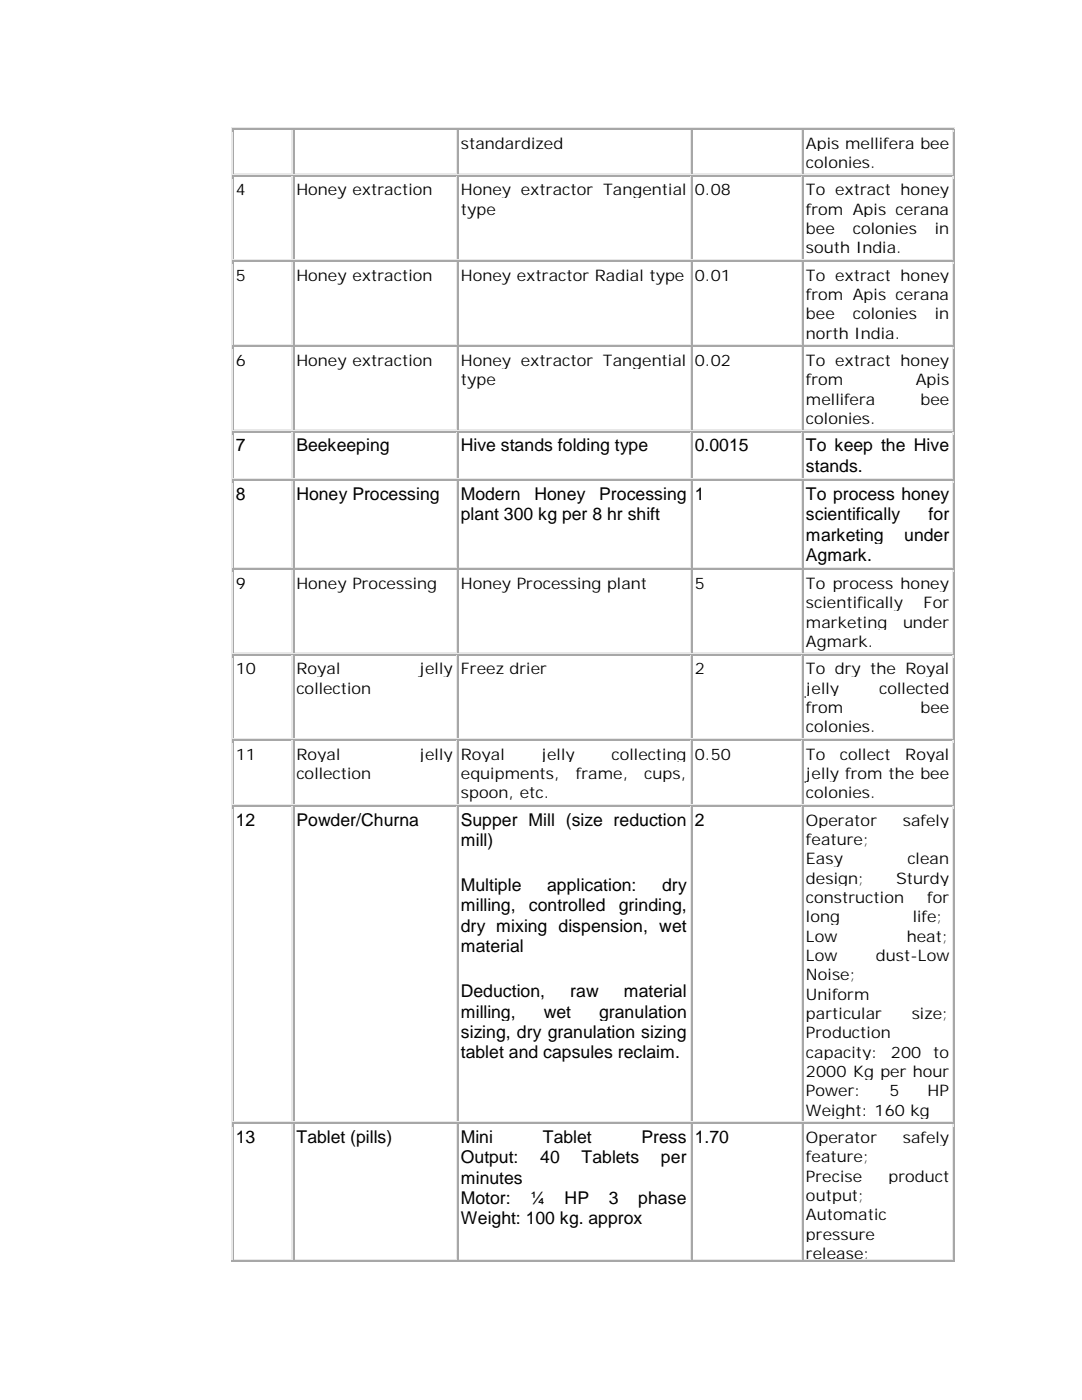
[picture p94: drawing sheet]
<svg xmlns="http://www.w3.org/2000/svg" width="216mm" height="279mm" viewBox="0 0 216 279" stroke-linecap="round" stroke-linejoin="round" font-family="sans-serif">
<defs><g id="words">
<g font-size="3.5">
<text x="47" y="90.1">7</text>
<text x="59.1" y="90.1">Beekeeping</text>
<text x="91.9" y="90.1">Hive stands folding type</text>
<text x="138.6" y="90.1">0.0015</text>
<text x="160.8" y="90.1">To keep the Hive</text>
<text x="160.8" y="94.1">stands.</text>
<text x="47" y="99.8">8</text>
<text x="59.1" y="99.8">Honey Processing</text>
<text x="91.9" y="99.8">Modern</text>
<text x="106.6" y="99.8">Honey</text>
<text x="119.6" y="99.8">Processing</text>
<text x="138.6" y="99.8">1</text>
<text x="160.8" y="99.8">To process honey</text>
<text x="91.9" y="103.8">plant 300 kg per 8 hr shift</text>
<text x="160.8" y="103.8">scientifically</text>
<text x="160.8" y="107.9">marketing</text>
<text x="180.4" y="107.9">under</text>
<text x="185.3" y="103.8">for</text>
<text x="160.8" y="112">Agmark.</text>
<text x="47" y="164.8">12</text>
<text x="59.1" y="164.8">Powder/Churna</text>
<text x="91.9" y="164.8">Supper Mill (size reduction</text>
<text x="138.6" y="164.8">2</text>
<text x="91.9" y="168.9">mill)</text>
<text x="91.9" y="177.9">Multiple</text>
<text x="109.2" y="177.9">application:</text>
<text x="132.1" y="177.9">dry</text>
<text x="91.9" y="181.9">milling,</text>
<text x="91.9" y="186">dry mixing dispension, wet</text>
<text x="105.5" y="181.9">controlled</text>
<text x="123.5" y="181.9">grinding,</text>
<text x="91.9" y="190">material</text>
<text x="91.9" y="199">Deduction,</text>
<text x="91.9" y="203.1">milling,</text>
<text x="108.5" y="203.1">wet</text>
<text x="113.7" y="199">raw</text>
<text x="119.6" y="203.1">granulation</text>
<text x="124.5" y="199">material</text>
<text x="91.9" y="207.1">sizing, dry granulation sizing</text>
<text x="91.9" y="211.2">tablet and capsules reclaim.</text>
<text x="47" y="228.1">13</text>
<text x="59.1" y="228.1">Tablet (pills)</text>
<text x="91.9" y="228.1">Mini</text>
<text x="91.9" y="232.2">Output:</text>
<text x="107.8" y="232.2">40</text>
<text x="108.3" y="228.1">Tablet</text>
<text x="116" y="232.2">Tablets</text>
<text x="128" y="228.1">Press</text>
<text x="131.9" y="232.2">per</text>
<text x="138.6" y="228.1">1.70</text>
<text x="91.9" y="236.3">minutes</text>
<text x="91.9" y="240.3">Motor:</text>
<text x="91.9" y="244.3">Weight: 100 kg. approx</text>
<text x="105.8" y="240.3">¼</text>
<text x="112.7" y="240.3">HP</text>
<text x="121.5" y="240.3">3</text>
<text x="127.3" y="240.3">phase</text>
</g>
<g font-size="3.2">
<text x="91.9" y="29.7">standardized</text>
<text x="160.8" y="29.7">Apis mellifera bee</text>
<text x="160.8" y="33.5">colonies.</text>
<text x="47" y="39">4</text>
<text x="59.1" y="39">Honey extraction</text>
<text x="91.9" y="39">Honey extractor Tangential</text>
<text x="138.6" y="39">0.08</text>
<text x="160.8" y="39">To extract honey</text>
<text x="91.9" y="42.8">type</text>
<text x="160.8" y="42.8">from Apis cerana</text>
<text x="160.8" y="46.7">bee</text>
<text x="170.2" y="46.7">colonies</text>
<text x="186.5" y="46.7">in</text>
<text x="160.8" y="50.5">south India.</text>
<text x="47" y="56">5</text>
<text x="59.1" y="56">Honey extraction</text>
<text x="91.9" y="56">Honey extractor Radial type</text>
<text x="138.6" y="56">0.01</text>
<text x="160.8" y="56">To extract honey</text>
<text x="160.8" y="59.9">from Apis cerana</text>
<text x="160.8" y="63.7">bee</text>
<text x="170.2" y="63.7">colonies</text>
<text x="186.5" y="63.7">in</text>
<text x="160.8" y="67.6">north India.</text>
<text x="47" y="73">6</text>
<text x="59.1" y="73">Honey extraction</text>
<text x="91.9" y="73">Honey extractor Tangential</text>
<text x="91.9" y="76.9">type</text>
<text x="138.6" y="73">0.02</text>
<text x="160.8" y="73">To extract honey</text>
<text x="160.8" y="76.9">from</text>
<text x="182.7" y="76.9">Apis</text>
<text x="160.8" y="80.7">mellifera</text>
<text x="183.7" y="80.7">bee</text>
<text x="160.8" y="84.6">colonies.</text>
<text x="47" y="117.6">9</text>
<text x="59.1" y="117.6">Honey Processing</text>
<text x="91.9" y="117.6">Honey Processing plant</text>
<text x="138.6" y="117.6">5</text>
<text x="160.8" y="117.6">To process honey</text>
<text x="160.8" y="121.4">scientifically</text>
<text x="160.8" y="125.3">marketing</text>
<text x="180.2" y="125.3">under</text>
<text x="184.3" y="121.4">For</text>
<text x="160.8" y="129.1">Agmark.</text>
<text x="47" y="134.6">10</text>
<text x="59.1" y="134.6">Royal</text>
<text x="83.7" y="134.6">jelly</text>
<text x="91.9" y="134.6">Freez drier</text>
<text x="138.6" y="134.6">2</text>
<text x="160.8" y="134.6">To dry the Royal</text>
<text x="59.1" y="138.4">collection</text>
<text x="160.8" y="138.4">jelly</text>
<text x="160.8" y="142.3">from</text>
<text x="175.5" y="138.4">collected</text>
<text x="183.7" y="142.3">bee</text>
<text x="160.8" y="146.2">colonies.</text>
<text x="47" y="151.6">11</text>
<text x="59.1" y="151.6">Royal</text>
<text x="59.1" y="155.4">collection</text>
<text x="83.7" y="151.6">jelly</text>
<text x="91.9" y="151.6">Royal</text>
<text x="91.9" y="155.4">equipments,</text>
<text x="108.1" y="151.6">jelly</text>
<text x="114.9" y="155.4">frame,</text>
<text x="122" y="151.6">collecting</text>
<text x="128.6" y="155.4">cups,</text>
<text x="138.6" y="151.6">0.50</text>
<text x="160.8" y="151.6">To</text>
<text x="160.8" y="155.4">jelly from the bee</text>
<text x="167.6" y="151.6">collect</text>
<text x="180.6" y="151.6">Royal</text>
<text x="91.9" y="159.3">spoon, etc.</text>
<text x="160.8" y="159.3">colonies.</text>
<text x="160.8" y="164.8">Operator</text>
<text x="180.1" y="164.8">safely</text>
<text x="160.8" y="168.6">feature;</text>
<text x="160.8" y="172.5">Easy</text>
<text x="181" y="172.5">clean</text>
<text x="160.8" y="176.4">design;</text>
<text x="178.8" y="176.4">Sturdy</text>
<text x="160.8" y="180.2">construction</text>
<text x="160.8" y="184.1">long</text>
<text x="182.1" y="184.1">life;</text>
<text x="185" y="180.2">for</text>
<text x="160.8" y="187.9">Low</text>
<text x="160.8" y="191.8">Low</text>
<text x="174.8" y="191.8">dust-Low</text>
<text x="180.9" y="187.9">heat;</text>
<text x="160.8" y="195.6">Noise;</text>
<text x="160.8" y="199.5">Uniform</text>
<text x="160.8" y="203.4">particular</text>
<text x="181.9" y="203.4">size;</text>
<text x="160.8" y="207.2">Production</text>
<text x="160.8" y="211.1">capacity:</text>
<text x="160.8" y="214.9">2000 Kg per hour</text>
<text x="177.8" y="211.1">200 to</text>
<text x="160.8" y="218.8">Power:</text>
<text x="177.5" y="218.8">5</text>
<text x="185.1" y="218.8">HP</text>
<text x="160.8" y="222.6">Weight: 160 kg</text>
<text x="160.8" y="228.1">Operator</text>
<text x="160.8" y="231.9">feature;</text>
<text x="180.1" y="228.1">safely</text>
<text x="160.8" y="235.8">Precise</text>
<text x="160.8" y="239.7">output;</text>
<text x="177.3" y="235.8">product</text>
<text x="160.8" y="243.5">Automatic</text>
<text x="160.8" y="247.4">pressure</text>
<text x="160.8" y="251.2">release;</text>
</g>
</g></defs>
<g fill="#ece9d8">
<path d="M46.2 25.4h.2v1h-.2z"/>
<path d="M46.2 25.4h.2v.2h-.2z"/>
</g>
<path d="M46.5 25.5h12" fill="none" stroke="#ece9d8" stroke-width=".21"/>
<path d="M58.5 25.4h.2v.2h-.2z" fill="#ece9d8"/>
<path d="M58.8 25.5h32.5" fill="none" stroke="#ece9d8" stroke-width=".21"/>
<path d="M91.3 25.4h.2v.2h-.2z" fill="#ece9d8"/>
<path d="M91.6 25.5h46.3" fill="none" stroke="#ece9d8" stroke-width=".21"/>
<path d="M138 25.4h.2v.2h-.2z" fill="#ece9d8"/>
<path d="M138.2 25.5h21.9" fill="none" stroke="#ece9d8" stroke-width=".21"/>
<path d="M160.1 25.4h.3v.2h-.3z" fill="#ece9d8"/>
<path d="M160.4 25.5h29.8" fill="none" stroke="#ece9d8" stroke-width=".21"/>
<path d="M190.2 25.4h.3v1h-.3z" fill="#aca899"/>
<path d="M190.2 25.4h.3v.2h-.3z" fill="#ece9d8"/>
<path d="M46.4 25.7h.2v.2h-.2z" fill="#aca899"/>
<path d="M46.6 25.8h11.6" fill="none" stroke="#aca899" stroke-width=".21"/>
<path d="M58.3 25.7h.2v.2h-.2z" fill="#ece9d8"/>
<g fill="#aca899">
<path d="M58.3 25.7h.2v.2h-.2z"/>
<path d="M46.4 34.7h.2v.2h-.2z"/>
</g>
<path d="M46.4 34.7h.2v.2h-.2z" fill="#ece9d8"/>
<path d="M46.6 34.8h11.6" fill="none" stroke="#ece9d8" stroke-width=".21"/>
<path d="M58.3 34.7h.2v.2h-.2z" fill="#ece9d8"/>
<path d="M46.5 25.9v8.8" fill="none" stroke="#aca899" stroke-width=".21"/>
<path d="M46.3 26.5v8.4M58.4 25.9v8.8" fill="none" stroke="#ece9d8" stroke-width=".21"/>
<path d="M58.5 25.7h.2v.2h-.2z" fill="#aca899"/>
<path d="M58.8 25.8h32.2" fill="none" stroke="#aca899" stroke-width=".21"/>
<path d="M91.1 25.7h.2v.2h-.2z" fill="#ece9d8"/>
<g fill="#aca899">
<path d="M91.1 25.7h.2v.2h-.2z"/>
<path d="M58.5 34.7h.2v.2h-.2z"/>
</g>
<path d="M58.5 34.7h.2v.2h-.2z" fill="#ece9d8"/>
<path d="M58.8 34.8h32.2" fill="none" stroke="#ece9d8" stroke-width=".21"/>
<path d="M91.1 34.7h.2v.2h-.2z" fill="#ece9d8"/>
<path d="M58.6 25.9v8.8" fill="none" stroke="#aca899" stroke-width=".21"/>
<path d="M91.2 25.9v8.8" fill="none" stroke="#ece9d8" stroke-width=".21"/>
<path d="M91.3 25.7h.2v.2h-.2z" fill="#aca899"/>
<path d="M91.6 25.8h46.1" fill="none" stroke="#aca899" stroke-width=".21"/>
<path d="M137.7 25.7h.2v.2h-.2z" fill="#ece9d8"/>
<g fill="#aca899">
<path d="M137.7 25.7h.2v.2h-.2z"/>
<path d="M91.3 34.7h.2v.2h-.2z"/>
</g>
<path d="M91.3 34.7h.2v.2h-.2z" fill="#ece9d8"/>
<path d="M91.6 34.8h46.1" fill="none" stroke="#ece9d8" stroke-width=".21"/>
<path d="M137.7 34.7h.2v.2h-.2z" fill="#ece9d8"/>
<path d="M91.4 25.9v8.8" fill="none" stroke="#aca899" stroke-width=".21"/>
<path d="M137.8 25.9v8.8" fill="none" stroke="#ece9d8" stroke-width=".21"/>
<path d="M138 25.7h.2v.2h-.2z" fill="#aca899"/>
<path d="M138.2 25.8h21.7" fill="none" stroke="#aca899" stroke-width=".21"/>
<path d="M159.9 25.7h.2v.2h-.2z" fill="#ece9d8"/>
<g fill="#aca899">
<path d="M159.9 25.7h.2v.2h-.2z"/>
<path d="M138 34.7h.2v.2h-.2z"/>
</g>
<path d="M138 34.7h.2v.2h-.2z" fill="#ece9d8"/>
<path d="M138.2 34.8h21.7" fill="none" stroke="#ece9d8" stroke-width=".21"/>
<path d="M159.9 34.7h.2v.2h-.2z" fill="#ece9d8"/>
<path d="M138.1 25.9v8.8" fill="none" stroke="#aca899" stroke-width=".21"/>
<path d="M160 25.9v8.8" fill="none" stroke="#ece9d8" stroke-width=".21"/>
<path d="M160.1 25.7h.3v.2h-.3z" fill="#aca899"/>
<path d="M160.4 25.8h29.7" fill="none" stroke="#aca899" stroke-width=".21"/>
<path d="M190.1 25.7h.2v.2h-.2z" fill="#ece9d8"/>
<g fill="#aca899">
<path d="M190.1 25.7h.2v.2h-.2z"/>
<path d="M160.1 34.7h.3v.2h-.3z"/>
</g>
<path d="M160.1 34.7h.3v.2h-.3z" fill="#ece9d8"/>
<path d="M160.4 34.8h29.7" fill="none" stroke="#ece9d8" stroke-width=".21"/>
<path d="M190.1 34.7h.2v.2h-.2z" fill="#ece9d8"/>
<path d="M160.3 25.9v8.8M190.4 26.5v8.4" fill="none" stroke="#aca899" stroke-width=".21"/>
<path d="M190.2 25.9v8.8" fill="none" stroke="#ece9d8" stroke-width=".21"/>
<g fill="#fff">
<path d="M46.7 35.2h11.3v16.5h-11.3z"/>
<path d="M47 35.8h10.5v3.8h-10.5z"/>
<path d="M58.8 35.2h32v16.5h-32z"/>
<path d="M59.1 35.8h31.2v3.8h-31.2z"/>
<path d="M91.6 35.2h45.8v16.5h-45.8z"/>
<path d="M91.9 35.8h45.1v3.8h-45.1z"/>
<path d="M91.9 39.6h45.1v3.8h-45.1z"/>
<path d="M138.2 35.2h21.4v16.5h-21.4z"/>
<path d="M138.6 35.8h20.6v3.8h-20.6z"/>
<path d="M160.4 35.2h29.4v16.5h-29.4z"/>
<path d="M160.8 35.8h28.6v3.8h-28.6z"/>
<path d="M160.8 39.6h28.6v3.8h-28.6z"/>
<path d="M160.8 43.5h28.6v3.8h-28.6z"/>
<path d="M160.8 47.3h28.6v3.8h-28.6z"/>
</g>
<path d="M46.2 35h.2v.7h-.2z" fill="#ece9d8"/>
<g fill="#aca899">
<path d="M190.2 35h.3v.7h-.3z"/>
<path d="M46.4 35h.2v.2h-.2z"/>
</g>
<path d="M46.6 35.1h11.6" fill="none" stroke="#aca899" stroke-width=".21"/>
<path d="M58.3 35h.2v.2h-.2z" fill="#ece9d8"/>
<g fill="#aca899">
<path d="M58.3 35h.2v.2h-.2z"/>
<path d="M46.4 51.7h.2v.2h-.2z"/>
</g>
<path d="M46.4 51.7h.2v.2h-.2z" fill="#ece9d8"/>
<path d="M46.6 51.8h11.6" fill="none" stroke="#ece9d8" stroke-width=".21"/>
<path d="M58.3 51.7h.2v.2h-.2z" fill="#ece9d8"/>
<path d="M46.5 35.2v16.5" fill="none" stroke="#aca899" stroke-width=".21"/>
<path d="M46.3 35.8v16.1M58.4 35.2v16.5" fill="none" stroke="#ece9d8" stroke-width=".21"/>
<path d="M58.5 35h.2v.2h-.2z" fill="#aca899"/>
<path d="M58.8 35.1h32.2" fill="none" stroke="#aca899" stroke-width=".21"/>
<path d="M91.1 35h.2v.2h-.2z" fill="#ece9d8"/>
<g fill="#aca899">
<path d="M91.1 35h.2v.2h-.2z"/>
<path d="M58.5 51.7h.2v.2h-.2z"/>
</g>
<path d="M58.5 51.7h.2v.2h-.2z" fill="#ece9d8"/>
<path d="M58.8 51.8h32.2" fill="none" stroke="#ece9d8" stroke-width=".21"/>
<path d="M91.1 51.7h.2v.2h-.2z" fill="#ece9d8"/>
<path d="M58.6 35.2v16.5" fill="none" stroke="#aca899" stroke-width=".21"/>
<path d="M91.2 35.2v16.5" fill="none" stroke="#ece9d8" stroke-width=".21"/>
<path d="M91.3 35h.2v.2h-.2z" fill="#aca899"/>
<path d="M91.6 35.1h46.1" fill="none" stroke="#aca899" stroke-width=".21"/>
<path d="M137.7 35h.2v.2h-.2z" fill="#ece9d8"/>
<g fill="#aca899">
<path d="M137.7 35h.2v.2h-.2z"/>
<path d="M91.3 51.7h.2v.2h-.2z"/>
</g>
<path d="M91.3 51.7h.2v.2h-.2z" fill="#ece9d8"/>
<path d="M91.6 51.8h46.1" fill="none" stroke="#ece9d8" stroke-width=".21"/>
<path d="M137.7 51.7h.2v.2h-.2z" fill="#ece9d8"/>
<path d="M91.4 35.2v16.5" fill="none" stroke="#aca899" stroke-width=".21"/>
<path d="M137.8 35.2v16.5" fill="none" stroke="#ece9d8" stroke-width=".21"/>
<path d="M138 35h.2v.2h-.2z" fill="#aca899"/>
<path d="M138.2 35.1h21.7" fill="none" stroke="#aca899" stroke-width=".21"/>
<path d="M159.9 35h.2v.2h-.2z" fill="#ece9d8"/>
<g fill="#aca899">
<path d="M159.9 35h.2v.2h-.2z"/>
<path d="M138 51.7h.2v.2h-.2z"/>
</g>
<path d="M138 51.7h.2v.2h-.2z" fill="#ece9d8"/>
<path d="M138.2 51.8h21.7" fill="none" stroke="#ece9d8" stroke-width=".21"/>
<path d="M159.9 51.7h.2v.2h-.2z" fill="#ece9d8"/>
<path d="M138.1 35.2v16.5" fill="none" stroke="#aca899" stroke-width=".21"/>
<path d="M160 35.2v16.5" fill="none" stroke="#ece9d8" stroke-width=".21"/>
<path d="M160.1 35h.3v.2h-.3z" fill="#aca899"/>
<path d="M160.4 35.1h29.7" fill="none" stroke="#aca899" stroke-width=".21"/>
<path d="M190.1 35h.2v.2h-.2z" fill="#ece9d8"/>
<g fill="#aca899">
<path d="M190.1 35h.2v.2h-.2z"/>
<path d="M160.1 51.7h.3v.2h-.3z"/>
</g>
<path d="M160.1 51.7h.3v.2h-.3z" fill="#ece9d8"/>
<path d="M160.4 51.8h29.7" fill="none" stroke="#ece9d8" stroke-width=".21"/>
<path d="M190.1 51.7h.2v.2h-.2z" fill="#ece9d8"/>
<path d="M160.3 35.2v16.5M190.4 35.8v16.1" fill="none" stroke="#aca899" stroke-width=".21"/>
<path d="M190.2 35.2v16.5" fill="none" stroke="#ece9d8" stroke-width=".21"/>
<g fill="#fff">
<path d="M46.7 52.2h11.3v16.5h-11.3z"/>
<path d="M47 52.8h10.5v3.8h-10.5z"/>
<path d="M58.8 52.2h32v16.5h-32z"/>
<path d="M59.1 52.8h31.2v3.8h-31.2z"/>
<path d="M91.6 52.2h45.8v16.5h-45.8z"/>
<path d="M91.9 52.8h45.1v3.8h-45.1z"/>
<path d="M138.2 52.2h21.4v16.5h-21.4z"/>
<path d="M138.6 52.8h20.6v3.8h-20.6z"/>
<path d="M160.4 52.2h29.4v16.5h-29.4z"/>
<path d="M160.8 52.8h28.6v3.8h-28.6z"/>
<path d="M160.8 56.6h28.6v3.9h-28.6z"/>
<path d="M160.8 60.5h28.6v3.8h-28.6z"/>
<path d="M160.8 64.3h28.6v3.9h-28.6z"/>
</g>
<path d="M46.2 52h.2v.7h-.2z" fill="#ece9d8"/>
<g fill="#aca899">
<path d="M190.2 52h.3v.7h-.3z"/>
<path d="M46.4 52h.2v.2h-.2z"/>
</g>
<path d="M46.6 52.1h11.6" fill="none" stroke="#aca899" stroke-width=".21"/>
<path d="M58.3 52h.2v.2h-.2z" fill="#ece9d8"/>
<g fill="#aca899">
<path d="M58.3 52h.2v.2h-.2z"/>
<path d="M46.4 68.7h.2v.3h-.2z"/>
</g>
<path d="M46.4 68.7h.2v.3h-.2z" fill="#ece9d8"/>
<path d="M46.6 68.9h11.6" fill="none" stroke="#ece9d8" stroke-width=".21"/>
<path d="M58.3 68.7h.2v.3h-.2z" fill="#ece9d8"/>
<path d="M46.5 52.2v16.5" fill="none" stroke="#aca899" stroke-width=".21"/>
<path d="M46.3 52.8v16.2M58.4 52.2v16.5" fill="none" stroke="#ece9d8" stroke-width=".21"/>
<path d="M58.5 52h.2v.2h-.2z" fill="#aca899"/>
<path d="M58.8 52.1h32.2" fill="none" stroke="#aca899" stroke-width=".21"/>
<path d="M91.1 52h.2v.2h-.2z" fill="#ece9d8"/>
<g fill="#aca899">
<path d="M91.1 52h.2v.2h-.2z"/>
<path d="M58.5 68.7h.2v.3h-.2z"/>
</g>
<path d="M58.5 68.7h.2v.3h-.2z" fill="#ece9d8"/>
<path d="M58.8 68.9h32.2" fill="none" stroke="#ece9d8" stroke-width=".21"/>
<path d="M91.1 68.7h.2v.3h-.2z" fill="#ece9d8"/>
<path d="M58.6 52.2v16.5" fill="none" stroke="#aca899" stroke-width=".21"/>
<path d="M91.2 52.2v16.5" fill="none" stroke="#ece9d8" stroke-width=".21"/>
<path d="M91.3 52h.2v.2h-.2z" fill="#aca899"/>
<path d="M91.6 52.1h46.1" fill="none" stroke="#aca899" stroke-width=".21"/>
<path d="M137.7 52h.2v.2h-.2z" fill="#ece9d8"/>
<g fill="#aca899">
<path d="M137.7 52h.2v.2h-.2z"/>
<path d="M91.3 68.7h.2v.3h-.2z"/>
</g>
<path d="M91.3 68.7h.2v.3h-.2z" fill="#ece9d8"/>
<path d="M91.6 68.9h46.1" fill="none" stroke="#ece9d8" stroke-width=".21"/>
<path d="M137.7 68.7h.2v.3h-.2z" fill="#ece9d8"/>
<path d="M91.4 52.2v16.5" fill="none" stroke="#aca899" stroke-width=".21"/>
<path d="M137.8 52.2v16.5" fill="none" stroke="#ece9d8" stroke-width=".21"/>
<path d="M138 52h.2v.2h-.2z" fill="#aca899"/>
<path d="M138.2 52.1h21.7" fill="none" stroke="#aca899" stroke-width=".21"/>
<path d="M159.9 52h.2v.2h-.2z" fill="#ece9d8"/>
<g fill="#aca899">
<path d="M159.9 52h.2v.2h-.2z"/>
<path d="M138 68.7h.2v.3h-.2z"/>
</g>
<path d="M138 68.7h.2v.3h-.2z" fill="#ece9d8"/>
<path d="M138.2 68.9h21.7" fill="none" stroke="#ece9d8" stroke-width=".21"/>
<path d="M159.9 68.7h.2v.3h-.2z" fill="#ece9d8"/>
<path d="M138.1 52.2v16.5" fill="none" stroke="#aca899" stroke-width=".21"/>
<path d="M160 52.2v16.5" fill="none" stroke="#ece9d8" stroke-width=".21"/>
<path d="M160.1 52h.3v.2h-.3z" fill="#aca899"/>
<path d="M160.4 52.1h29.7" fill="none" stroke="#aca899" stroke-width=".21"/>
<path d="M190.1 52h.2v.2h-.2z" fill="#ece9d8"/>
<g fill="#aca899">
<path d="M190.1 52h.2v.2h-.2z"/>
<path d="M160.1 68.7h.3v.3h-.3z"/>
</g>
<path d="M160.1 68.7h.3v.3h-.3z" fill="#ece9d8"/>
<path d="M160.4 68.9h29.7" fill="none" stroke="#ece9d8" stroke-width=".21"/>
<path d="M190.1 68.7h.2v.3h-.2z" fill="#ece9d8"/>
<path d="M160.3 52.2v16.5M190.4 52.8v16.2" fill="none" stroke="#aca899" stroke-width=".21"/>
<path d="M190.2 52.2v16.5" fill="none" stroke="#ece9d8" stroke-width=".21"/>
<g fill="#fff">
<path d="M46.7 69.3h11.3v16.5h-11.3z"/>
<path d="M47 69.8h10.5v3.8h-10.5z"/>
<path d="M58.8 69.3h32v16.5h-32z"/>
<path d="M59.1 69.8h31.2v3.8h-31.2z"/>
<path d="M91.6 69.3h45.8v16.5h-45.8z"/>
<path d="M91.9 69.8h45.1v3.8h-45.1z"/>
<path d="M91.9 73.7h45.1v3.8h-45.1z"/>
<path d="M138.2 69.3h21.4v16.5h-21.4z"/>
<path d="M138.6 69.8h20.6v3.8h-20.6z"/>
<path d="M160.4 69.3h29.4v16.5h-29.4z"/>
<path d="M160.8 69.8h28.6v3.8h-28.6z"/>
<path d="M160.8 73.7h28.6v3.8h-28.6z"/>
<path d="M160.8 77.5h28.6v3.8h-28.6z"/>
<path d="M160.8 81.4h28.6v3.8h-28.6z"/>
</g>
<path d="M46.2 69h.2v.8h-.2z" fill="#ece9d8"/>
<g fill="#aca899">
<path d="M190.2 69h.3v.8h-.3z"/>
<path d="M46.4 69h.2v.2h-.2z"/>
</g>
<path d="M46.6 69.1h11.6" fill="none" stroke="#aca899" stroke-width=".21"/>
<path d="M58.3 69h.2v.2h-.2z" fill="#ece9d8"/>
<g fill="#aca899">
<path d="M58.3 69h.2v.2h-.2z"/>
<path d="M46.4 85.8h.2v.2h-.2z"/>
</g>
<path d="M46.4 85.8h.2v.2h-.2z" fill="#ece9d8"/>
<path d="M46.6 85.9h11.6" fill="none" stroke="#ece9d8" stroke-width=".21"/>
<path d="M58.3 85.8h.2v.2h-.2z" fill="#ece9d8"/>
<path d="M46.5 69.3v16.4" fill="none" stroke="#aca899" stroke-width=".21"/>
<path d="M46.3 69.8v16.2M58.4 69.3v16.4" fill="none" stroke="#ece9d8" stroke-width=".21"/>
<path d="M58.5 69h.2v.2h-.2z" fill="#aca899"/>
<path d="M58.8 69.1h32.2" fill="none" stroke="#aca899" stroke-width=".21"/>
<path d="M91.1 69h.2v.2h-.2z" fill="#ece9d8"/>
<g fill="#aca899">
<path d="M91.1 69h.2v.2h-.2z"/>
<path d="M58.5 85.8h.2v.2h-.2z"/>
</g>
<path d="M58.5 85.8h.2v.2h-.2z" fill="#ece9d8"/>
<path d="M58.8 85.9h32.2" fill="none" stroke="#ece9d8" stroke-width=".21"/>
<path d="M91.1 85.8h.2v.2h-.2z" fill="#ece9d8"/>
<path d="M58.6 69.3v16.4" fill="none" stroke="#aca899" stroke-width=".21"/>
<path d="M91.2 69.3v16.4" fill="none" stroke="#ece9d8" stroke-width=".21"/>
<path d="M91.3 69h.2v.2h-.2z" fill="#aca899"/>
<path d="M91.6 69.1h46.1" fill="none" stroke="#aca899" stroke-width=".21"/>
<path d="M137.7 69h.2v.2h-.2z" fill="#ece9d8"/>
<g fill="#aca899">
<path d="M137.7 69h.2v.2h-.2z"/>
<path d="M91.3 85.8h.2v.2h-.2z"/>
</g>
<path d="M91.3 85.8h.2v.2h-.2z" fill="#ece9d8"/>
<path d="M91.6 85.9h46.1" fill="none" stroke="#ece9d8" stroke-width=".21"/>
<path d="M137.7 85.8h.2v.2h-.2z" fill="#ece9d8"/>
<path d="M91.4 69.3v16.4" fill="none" stroke="#aca899" stroke-width=".21"/>
<path d="M137.8 69.3v16.4" fill="none" stroke="#ece9d8" stroke-width=".21"/>
<path d="M138 69h.2v.2h-.2z" fill="#aca899"/>
<path d="M138.2 69.1h21.7" fill="none" stroke="#aca899" stroke-width=".21"/>
<path d="M159.9 69h.2v.2h-.2z" fill="#ece9d8"/>
<g fill="#aca899">
<path d="M159.9 69h.2v.2h-.2z"/>
<path d="M138 85.8h.2v.2h-.2z"/>
</g>
<path d="M138 85.8h.2v.2h-.2z" fill="#ece9d8"/>
<path d="M138.2 85.9h21.7" fill="none" stroke="#ece9d8" stroke-width=".21"/>
<path d="M159.9 85.8h.2v.2h-.2z" fill="#ece9d8"/>
<path d="M138.1 69.3v16.4" fill="none" stroke="#aca899" stroke-width=".21"/>
<path d="M160 69.3v16.4" fill="none" stroke="#ece9d8" stroke-width=".21"/>
<path d="M160.1 69h.3v.2h-.3z" fill="#aca899"/>
<path d="M160.4 69.1h29.7" fill="none" stroke="#aca899" stroke-width=".21"/>
<path d="M190.1 69h.2v.2h-.2z" fill="#ece9d8"/>
<g fill="#aca899">
<path d="M190.1 69h.2v.2h-.2z"/>
<path d="M160.1 85.8h.3v.2h-.3z"/>
</g>
<path d="M160.1 85.8h.3v.2h-.3z" fill="#ece9d8"/>
<path d="M160.4 85.9h29.7" fill="none" stroke="#ece9d8" stroke-width=".21"/>
<path d="M190.1 85.8h.2v.2h-.2z" fill="#ece9d8"/>
<path d="M160.3 69.3v16.4M190.4 69.8v16.2" fill="none" stroke="#aca899" stroke-width=".21"/>
<path d="M190.2 69.3v16.4" fill="none" stroke="#ece9d8" stroke-width=".21"/>
<g fill="#fff">
<path d="M46.7 86.3h11.3v9.2h-11.3z"/>
<path d="M47 86.8h10.5v4h-10.5z"/>
<path d="M58.8 86.3h32v9.2h-32z"/>
<path d="M59.1 86.8h31.2v4h-31.2z"/>
<path d="M91.6 86.3h45.8v9.2h-45.8z"/>
<path d="M91.9 86.8h45.1v4h-45.1z"/>
<path d="M138.2 86.3h21.4v9.2h-21.4z"/>
<path d="M138.6 86.8h20.6v4h-20.6z"/>
<path d="M160.4 86.3h29.4v9.2h-29.4z"/>
<path d="M160.8 86.8h28.6v4h-28.6z"/>
<path d="M160.8 90.9h28.6v4h-28.6z"/>
</g>
<path d="M46.2 86h.2v.8h-.2z" fill="#ece9d8"/>
<g fill="#aca899">
<path d="M190.2 86h.3v.8h-.3z"/>
<path d="M46.4 86h.2v.2h-.2z"/>
</g>
<path d="M46.6 86.1h11.6" fill="none" stroke="#aca899" stroke-width=".21"/>
<path d="M58.3 86h.2v.2h-.2z" fill="#ece9d8"/>
<g fill="#aca899">
<path d="M58.3 86h.2v.2h-.2z"/>
<path d="M46.4 95.5h.2v.2h-.2z"/>
</g>
<path d="M46.4 95.5h.2v.2h-.2z" fill="#ece9d8"/>
<path d="M46.6 95.6h11.6" fill="none" stroke="#ece9d8" stroke-width=".21"/>
<path d="M58.3 95.5h.2v.2h-.2z" fill="#ece9d8"/>
<path d="M46.5 86.3v9.1" fill="none" stroke="#aca899" stroke-width=".21"/>
<path d="M46.3 86.8v8.9M58.4 86.3v9.1" fill="none" stroke="#ece9d8" stroke-width=".21"/>
<path d="M58.5 86h.2v.2h-.2z" fill="#aca899"/>
<path d="M58.8 86.1h32.2" fill="none" stroke="#aca899" stroke-width=".21"/>
<path d="M91.1 86h.2v.2h-.2z" fill="#ece9d8"/>
<g fill="#aca899">
<path d="M91.1 86h.2v.2h-.2z"/>
<path d="M58.5 95.5h.2v.2h-.2z"/>
</g>
<path d="M58.5 95.5h.2v.2h-.2z" fill="#ece9d8"/>
<path d="M58.8 95.6h32.2" fill="none" stroke="#ece9d8" stroke-width=".21"/>
<path d="M91.1 95.5h.2v.2h-.2z" fill="#ece9d8"/>
<path d="M58.6 86.3v9.1" fill="none" stroke="#aca899" stroke-width=".21"/>
<path d="M91.2 86.3v9.1" fill="none" stroke="#ece9d8" stroke-width=".21"/>
<path d="M91.3 86h.2v.2h-.2z" fill="#aca899"/>
<path d="M91.6 86.1h46.1" fill="none" stroke="#aca899" stroke-width=".21"/>
<path d="M137.7 86h.2v.2h-.2z" fill="#ece9d8"/>
<g fill="#aca899">
<path d="M137.7 86h.2v.2h-.2z"/>
<path d="M91.3 95.5h.2v.2h-.2z"/>
</g>
<path d="M91.3 95.5h.2v.2h-.2z" fill="#ece9d8"/>
<path d="M91.6 95.6h46.1" fill="none" stroke="#ece9d8" stroke-width=".21"/>
<path d="M137.7 95.5h.2v.2h-.2z" fill="#ece9d8"/>
<path d="M91.4 86.3v9.1" fill="none" stroke="#aca899" stroke-width=".21"/>
<path d="M137.8 86.3v9.1" fill="none" stroke="#ece9d8" stroke-width=".21"/>
<path d="M138 86h.2v.2h-.2z" fill="#aca899"/>
<path d="M138.2 86.1h21.7" fill="none" stroke="#aca899" stroke-width=".21"/>
<path d="M159.9 86h.2v.2h-.2z" fill="#ece9d8"/>
<g fill="#aca899">
<path d="M159.9 86h.2v.2h-.2z"/>
<path d="M138 95.5h.2v.2h-.2z"/>
</g>
<path d="M138 95.5h.2v.2h-.2z" fill="#ece9d8"/>
<path d="M138.2 95.6h21.7" fill="none" stroke="#ece9d8" stroke-width=".21"/>
<path d="M159.9 95.5h.2v.2h-.2z" fill="#ece9d8"/>
<path d="M138.1 86.3v9.1" fill="none" stroke="#aca899" stroke-width=".21"/>
<path d="M160 86.3v9.1" fill="none" stroke="#ece9d8" stroke-width=".21"/>
<path d="M160.1 86h.3v.2h-.3z" fill="#aca899"/>
<path d="M160.4 86.1h29.7" fill="none" stroke="#aca899" stroke-width=".21"/>
<path d="M190.1 86h.2v.2h-.2z" fill="#ece9d8"/>
<g fill="#aca899">
<path d="M190.1 86h.2v.2h-.2z"/>
<path d="M160.1 95.5h.3v.2h-.3z"/>
</g>
<path d="M160.1 95.5h.3v.2h-.3z" fill="#ece9d8"/>
<path d="M160.4 95.6h29.7" fill="none" stroke="#ece9d8" stroke-width=".21"/>
<path d="M190.1 95.5h.2v.2h-.2z" fill="#ece9d8"/>
<path d="M160.3 86.3v9.1M190.4 86.8v8.9" fill="none" stroke="#aca899" stroke-width=".21"/>
<path d="M190.2 86.3v9.1" fill="none" stroke="#ece9d8" stroke-width=".21"/>
<g fill="#fff">
<path d="M46.7 96h11.3v17.3h-11.3z"/>
<path d="M47 96.5h10.5v4h-10.5z"/>
<path d="M58.8 96h32v17.3h-32z"/>
<path d="M59.1 96.5h31.2v4h-31.2z"/>
<path d="M91.6 96h45.8v17.3h-45.8z"/>
<path d="M91.9 96.5h45.1v4h-45.1z"/>
<path d="M91.9 100.6h45.1v4h-45.1z"/>
<path d="M138.2 96h21.4v17.3h-21.4z"/>
<path d="M138.6 96.5h20.6v4h-20.6z"/>
<path d="M160.4 96h29.4v17.3h-29.4z"/>
<path d="M160.8 96.5h28.6v4h-28.6z"/>
<path d="M160.8 100.6h28.6v4h-28.6z"/>
<path d="M160.8 104.6h28.6v4.1h-28.6z"/>
<path d="M160.8 108.7h28.6v4h-28.6z"/>
</g>
<path d="M46.2 95.7h.2v.8h-.2z" fill="#ece9d8"/>
<g fill="#aca899">
<path d="M190.2 95.7h.3v.8h-.3z"/>
<path d="M46.4 95.7h.2v.2h-.2z"/>
</g>
<path d="M46.6 95.8h11.6" fill="none" stroke="#aca899" stroke-width=".21"/>
<path d="M58.3 95.7h.2v.2h-.2z" fill="#ece9d8"/>
<g fill="#aca899">
<path d="M58.3 95.7h.2v.2h-.2z"/>
<path d="M46.4 113.3h.2v.2h-.2z"/>
</g>
<path d="M46.4 113.3h.2v.2h-.2z" fill="#ece9d8"/>
<path d="M46.6 113.4h11.6" fill="none" stroke="#ece9d8" stroke-width=".21"/>
<path d="M58.3 113.3h.2v.2h-.2z" fill="#ece9d8"/>
<path d="M46.5 96v17.2" fill="none" stroke="#aca899" stroke-width=".21"/>
<path d="M46.3 96.5v17M58.4 96v17.2" fill="none" stroke="#ece9d8" stroke-width=".21"/>
<path d="M58.5 95.7h.2v.2h-.2z" fill="#aca899"/>
<path d="M58.8 95.8h32.2" fill="none" stroke="#aca899" stroke-width=".21"/>
<path d="M91.1 95.7h.2v.2h-.2z" fill="#ece9d8"/>
<g fill="#aca899">
<path d="M91.1 95.7h.2v.2h-.2z"/>
<path d="M58.5 113.3h.2v.2h-.2z"/>
</g>
<path d="M58.5 113.3h.2v.2h-.2z" fill="#ece9d8"/>
<path d="M58.8 113.4h32.2" fill="none" stroke="#ece9d8" stroke-width=".21"/>
<path d="M91.1 113.3h.2v.2h-.2z" fill="#ece9d8"/>
<path d="M58.6 96v17.2" fill="none" stroke="#aca899" stroke-width=".21"/>
<path d="M91.2 96v17.2" fill="none" stroke="#ece9d8" stroke-width=".21"/>
<path d="M91.3 95.7h.2v.2h-.2z" fill="#aca899"/>
<path d="M91.6 95.8h46.1" fill="none" stroke="#aca899" stroke-width=".21"/>
<path d="M137.7 95.7h.2v.2h-.2z" fill="#ece9d8"/>
<g fill="#aca899">
<path d="M137.7 95.7h.2v.2h-.2z"/>
<path d="M91.3 113.3h.2v.2h-.2z"/>
</g>
<path d="M91.3 113.3h.2v.2h-.2z" fill="#ece9d8"/>
<path d="M91.6 113.4h46.1" fill="none" stroke="#ece9d8" stroke-width=".21"/>
<path d="M137.7 113.3h.2v.2h-.2z" fill="#ece9d8"/>
<path d="M91.4 96v17.2" fill="none" stroke="#aca899" stroke-width=".21"/>
<path d="M137.8 96v17.2" fill="none" stroke="#ece9d8" stroke-width=".21"/>
<path d="M138 95.7h.2v.2h-.2z" fill="#aca899"/>
<path d="M138.2 95.8h21.7" fill="none" stroke="#aca899" stroke-width=".21"/>
<path d="M159.9 95.7h.2v.2h-.2z" fill="#ece9d8"/>
<g fill="#aca899">
<path d="M159.9 95.7h.2v.2h-.2z"/>
<path d="M138 113.3h.2v.2h-.2z"/>
</g>
<path d="M138 113.3h.2v.2h-.2z" fill="#ece9d8"/>
<path d="M138.2 113.4h21.7" fill="none" stroke="#ece9d8" stroke-width=".21"/>
<path d="M159.9 113.3h.2v.2h-.2z" fill="#ece9d8"/>
<path d="M138.1 96v17.2" fill="none" stroke="#aca899" stroke-width=".21"/>
<path d="M160 96v17.2" fill="none" stroke="#ece9d8" stroke-width=".21"/>
<path d="M160.1 95.7h.3v.2h-.3z" fill="#aca899"/>
<path d="M160.4 95.8h29.7" fill="none" stroke="#aca899" stroke-width=".21"/>
<path d="M190.1 95.7h.2v.2h-.2z" fill="#ece9d8"/>
<g fill="#aca899">
<path d="M190.1 95.7h.2v.2h-.2z"/>
<path d="M160.1 113.3h.3v.2h-.3z"/>
</g>
<path d="M160.1 113.3h.3v.2h-.3z" fill="#ece9d8"/>
<path d="M160.4 113.4h29.7" fill="none" stroke="#ece9d8" stroke-width=".21"/>
<path d="M190.1 113.3h.2v.2h-.2z" fill="#ece9d8"/>
<path d="M160.3 96v17.2M190.4 96.5v17" fill="none" stroke="#aca899" stroke-width=".21"/>
<path d="M190.2 96v17.2" fill="none" stroke="#ece9d8" stroke-width=".21"/>
<g fill="#fff">
<path d="M46.7 113.8h11.3v16.5h-11.3z"/>
<path d="M47 114.3h10.5v3.9h-10.5z"/>
<path d="M58.8 113.8h32v16.5h-32z"/>
<path d="M59.1 114.3h31.2v3.9h-31.2z"/>
<path d="M91.6 113.8h45.8v16.5h-45.8z"/>
<path d="M91.9 114.3h45.1v3.9h-45.1z"/>
<path d="M138.2 113.8h21.4v16.5h-21.4z"/>
<path d="M138.6 114.3h20.6v3.9h-20.6z"/>
<path d="M160.4 113.8h29.4v16.5h-29.4z"/>
<path d="M160.8 114.3h28.6v3.9h-28.6z"/>
<path d="M160.8 118.2h28.6v3.8h-28.6z"/>
<path d="M160.8 122h28.6v3.9h-28.6z"/>
<path d="M160.8 125.9h28.6v3.9h-28.6z"/>
</g>
<path d="M46.2 113.5h.2v.8h-.2z" fill="#ece9d8"/>
<g fill="#aca899">
<path d="M190.2 113.5h.3v.8h-.3z"/>
<path d="M46.4 113.5h.2v.2h-.2z"/>
</g>
<path d="M46.6 113.6h11.6" fill="none" stroke="#aca899" stroke-width=".21"/>
<path d="M58.3 113.5h.2v.2h-.2z" fill="#ece9d8"/>
<g fill="#aca899">
<path d="M58.3 113.5h.2v.2h-.2z"/>
<path d="M46.4 130.3h.2v.2h-.2z"/>
</g>
<path d="M46.4 130.3h.2v.2h-.2z" fill="#ece9d8"/>
<path d="M46.6 130.4h11.6" fill="none" stroke="#ece9d8" stroke-width=".21"/>
<path d="M58.3 130.3h.2v.2h-.2z" fill="#ece9d8"/>
<path d="M46.5 113.8v16.5" fill="none" stroke="#aca899" stroke-width=".21"/>
<path d="M46.3 114.3v16.2M58.4 113.8v16.5" fill="none" stroke="#ece9d8" stroke-width=".21"/>
<path d="M58.5 113.5h.2v.2h-.2z" fill="#aca899"/>
<path d="M58.8 113.6h32.2" fill="none" stroke="#aca899" stroke-width=".21"/>
<path d="M91.1 113.5h.2v.2h-.2z" fill="#ece9d8"/>
<g fill="#aca899">
<path d="M91.1 113.5h.2v.2h-.2z"/>
<path d="M58.5 130.3h.2v.2h-.2z"/>
</g>
<path d="M58.5 130.3h.2v.2h-.2z" fill="#ece9d8"/>
<path d="M58.8 130.4h32.2" fill="none" stroke="#ece9d8" stroke-width=".21"/>
<path d="M91.1 130.3h.2v.2h-.2z" fill="#ece9d8"/>
<path d="M58.6 113.8v16.5" fill="none" stroke="#aca899" stroke-width=".21"/>
<path d="M91.2 113.8v16.5" fill="none" stroke="#ece9d8" stroke-width=".21"/>
<path d="M91.3 113.5h.2v.2h-.2z" fill="#aca899"/>
<path d="M91.6 113.6h46.1" fill="none" stroke="#aca899" stroke-width=".21"/>
<path d="M137.7 113.5h.2v.2h-.2z" fill="#ece9d8"/>
<g fill="#aca899">
<path d="M137.7 113.5h.2v.2h-.2z"/>
<path d="M91.3 130.3h.2v.2h-.2z"/>
</g>
<path d="M91.3 130.3h.2v.2h-.2z" fill="#ece9d8"/>
<path d="M91.6 130.4h46.1" fill="none" stroke="#ece9d8" stroke-width=".21"/>
<path d="M137.7 130.3h.2v.2h-.2z" fill="#ece9d8"/>
<path d="M91.4 113.8v16.5" fill="none" stroke="#aca899" stroke-width=".21"/>
<path d="M137.8 113.8v16.5" fill="none" stroke="#ece9d8" stroke-width=".21"/>
<path d="M138 113.5h.2v.2h-.2z" fill="#aca899"/>
<path d="M138.2 113.6h21.7" fill="none" stroke="#aca899" stroke-width=".21"/>
<path d="M159.9 113.5h.2v.2h-.2z" fill="#ece9d8"/>
<g fill="#aca899">
<path d="M159.9 113.5h.2v.2h-.2z"/>
<path d="M138 130.3h.2v.2h-.2z"/>
</g>
<path d="M138 130.3h.2v.2h-.2z" fill="#ece9d8"/>
<path d="M138.2 130.4h21.7" fill="none" stroke="#ece9d8" stroke-width=".21"/>
<path d="M159.9 130.3h.2v.2h-.2z" fill="#ece9d8"/>
<path d="M138.1 113.8v16.5" fill="none" stroke="#aca899" stroke-width=".21"/>
<path d="M160 113.8v16.5" fill="none" stroke="#ece9d8" stroke-width=".21"/>
<path d="M160.1 113.5h.3v.2h-.3z" fill="#aca899"/>
<path d="M160.4 113.6h29.7" fill="none" stroke="#aca899" stroke-width=".21"/>
<path d="M190.1 113.5h.2v.2h-.2z" fill="#ece9d8"/>
<g fill="#aca899">
<path d="M190.1 113.5h.2v.2h-.2z"/>
<path d="M160.1 130.3h.3v.2h-.3z"/>
</g>
<path d="M160.1 130.3h.3v.2h-.3z" fill="#ece9d8"/>
<path d="M160.4 130.4h29.7" fill="none" stroke="#ece9d8" stroke-width=".21"/>
<path d="M190.1 130.3h.2v.2h-.2z" fill="#ece9d8"/>
<path d="M160.3 113.8v16.5M190.4 114.3v16.2" fill="none" stroke="#aca899" stroke-width=".21"/>
<path d="M190.2 113.8v16.5" fill="none" stroke="#ece9d8" stroke-width=".21"/>
<g fill="#fff">
<path d="M46.7 130.8h11.3v16.5h-11.3z"/>
<path d="M47 131.4h10.5v3.8h-10.5z"/>
<path d="M58.8 130.8h32v16.5h-32z"/>
<path d="M59.1 131.4h31.2v3.8h-31.2z"/>
<path d="M59.1 135.2h31.2v3.8h-31.2z"/>
<path d="M91.6 130.8h45.8v16.5h-45.8z"/>
<path d="M91.9 131.4h45.1v3.8h-45.1z"/>
<path d="M138.2 130.8h21.4v16.5h-21.4z"/>
<path d="M138.6 131.4h20.6v3.8h-20.6z"/>
<path d="M160.4 130.8h29.4v16.5h-29.4z"/>
<path d="M160.8 131.4h28.6v3.8h-28.6z"/>
<path d="M160.8 135.2h28.6v3.8h-28.6z"/>
<path d="M160.8 139.1h28.6v3.8h-28.6z"/>
<path d="M160.8 143h28.6v3.8h-28.6z"/>
</g>
<path d="M46.2 130.6h.2v.7h-.2z" fill="#ece9d8"/>
<g fill="#aca899">
<path d="M190.2 130.6h.3v.7h-.3z"/>
<path d="M46.4 130.6h.2v.2h-.2z"/>
</g>
<path d="M46.6 130.7h11.6" fill="none" stroke="#aca899" stroke-width=".21"/>
<path d="M58.3 130.6h.2v.2h-.2z" fill="#ece9d8"/>
<g fill="#aca899">
<path d="M58.3 130.6h.2v.2h-.2z"/>
<path d="M46.4 147.3h.2v.2h-.2z"/>
</g>
<path d="M46.4 147.3h.2v.2h-.2z" fill="#ece9d8"/>
<path d="M46.6 147.4h11.6" fill="none" stroke="#ece9d8" stroke-width=".21"/>
<path d="M58.3 147.3h.2v.2h-.2z" fill="#ece9d8"/>
<path d="M46.5 130.8v16.5" fill="none" stroke="#aca899" stroke-width=".21"/>
<path d="M46.3 131.4v16.1M58.4 130.8v16.5" fill="none" stroke="#ece9d8" stroke-width=".21"/>
<path d="M58.5 130.6h.2v.2h-.2z" fill="#aca899"/>
<path d="M58.8 130.7h32.2" fill="none" stroke="#aca899" stroke-width=".21"/>
<path d="M91.1 130.6h.2v.2h-.2z" fill="#ece9d8"/>
<g fill="#aca899">
<path d="M91.1 130.6h.2v.2h-.2z"/>
<path d="M58.5 147.3h.2v.2h-.2z"/>
</g>
<path d="M58.5 147.3h.2v.2h-.2z" fill="#ece9d8"/>
<path d="M58.8 147.4h32.2" fill="none" stroke="#ece9d8" stroke-width=".21"/>
<path d="M91.1 147.3h.2v.2h-.2z" fill="#ece9d8"/>
<path d="M58.6 130.8v16.5" fill="none" stroke="#aca899" stroke-width=".21"/>
<path d="M91.2 130.8v16.5" fill="none" stroke="#ece9d8" stroke-width=".21"/>
<path d="M91.3 130.6h.2v.2h-.2z" fill="#aca899"/>
<path d="M91.6 130.7h46.1" fill="none" stroke="#aca899" stroke-width=".21"/>
<path d="M137.7 130.6h.2v.2h-.2z" fill="#ece9d8"/>
<g fill="#aca899">
<path d="M137.7 130.6h.2v.2h-.2z"/>
<path d="M91.3 147.3h.2v.2h-.2z"/>
</g>
<path d="M91.3 147.3h.2v.2h-.2z" fill="#ece9d8"/>
<path d="M91.6 147.4h46.1" fill="none" stroke="#ece9d8" stroke-width=".21"/>
<path d="M137.7 147.3h.2v.2h-.2z" fill="#ece9d8"/>
<path d="M91.4 130.8v16.5" fill="none" stroke="#aca899" stroke-width=".21"/>
<path d="M137.8 130.8v16.5" fill="none" stroke="#ece9d8" stroke-width=".21"/>
<path d="M138 130.6h.2v.2h-.2z" fill="#aca899"/>
<path d="M138.2 130.7h21.7" fill="none" stroke="#aca899" stroke-width=".21"/>
<path d="M159.9 130.6h.2v.2h-.2z" fill="#ece9d8"/>
<g fill="#aca899">
<path d="M159.9 130.6h.2v.2h-.2z"/>
<path d="M138 147.3h.2v.2h-.2z"/>
</g>
<path d="M138 147.3h.2v.2h-.2z" fill="#ece9d8"/>
<path d="M138.2 147.4h21.7" fill="none" stroke="#ece9d8" stroke-width=".21"/>
<path d="M159.9 147.3h.2v.2h-.2z" fill="#ece9d8"/>
<path d="M138.1 130.8v16.5" fill="none" stroke="#aca899" stroke-width=".21"/>
<path d="M160 130.8v16.5" fill="none" stroke="#ece9d8" stroke-width=".21"/>
<path d="M160.1 130.6h.3v.2h-.3z" fill="#aca899"/>
<path d="M160.4 130.7h29.7" fill="none" stroke="#aca899" stroke-width=".21"/>
<path d="M190.1 130.6h.2v.2h-.2z" fill="#ece9d8"/>
<g fill="#aca899">
<path d="M190.1 130.6h.2v.2h-.2z"/>
<path d="M160.1 147.3h.3v.2h-.3z"/>
</g>
<path d="M160.1 147.3h.3v.2h-.3z" fill="#ece9d8"/>
<path d="M160.4 147.4h29.7" fill="none" stroke="#ece9d8" stroke-width=".21"/>
<path d="M190.1 147.3h.2v.2h-.2z" fill="#ece9d8"/>
<path d="M160.3 130.8v16.5M190.4 131.4v16.1" fill="none" stroke="#aca899" stroke-width=".21"/>
<path d="M190.2 130.8v16.5" fill="none" stroke="#ece9d8" stroke-width=".21"/>
<g fill="#fff">
<path d="M46.7 147.8h11.3v12.7h-11.3z"/>
<path d="M47 148.4h10.5v3.8h-10.5z"/>
<path d="M58.8 147.8h32v12.7h-32z"/>
<path d="M59.1 148.4h31.2v3.8h-31.2z"/>
<path d="M59.1 152.2h31.2v3.9h-31.2z"/>
<path d="M91.6 147.8h45.8v12.7h-45.8z"/>
<path d="M91.9 148.4h45.1v3.8h-45.1z"/>
<path d="M91.9 152.2h45.1v3.9h-45.1z"/>
<path d="M91.9 156.1h45.1v3.8h-45.1z"/>
<path d="M138.2 147.8h21.4v12.7h-21.4z"/>
<path d="M138.6 148.4h20.6v3.8h-20.6z"/>
<path d="M160.4 147.8h29.4v12.7h-29.4z"/>
<path d="M160.8 148.4h28.6v3.8h-28.6z"/>
<path d="M160.8 152.2h28.6v3.9h-28.6z"/>
<path d="M160.8 156.1h28.6v3.8h-28.6z"/>
</g>
<path d="M46.2 147.6h.2v.7h-.2z" fill="#ece9d8"/>
<g fill="#aca899">
<path d="M190.2 147.6h.3v.7h-.3z"/>
<path d="M46.4 147.6h.2v.2h-.2z"/>
</g>
<path d="M46.6 147.7h11.6" fill="none" stroke="#aca899" stroke-width=".21"/>
<path d="M58.3 147.6h.2v.2h-.2z" fill="#ece9d8"/>
<g fill="#aca899">
<path d="M58.3 147.6h.2v.2h-.2z"/>
<path d="M46.4 160.5h.2v.2h-.2z"/>
</g>
<path d="M46.4 160.5h.2v.2h-.2z" fill="#ece9d8"/>
<path d="M46.6 160.6h11.6" fill="none" stroke="#ece9d8" stroke-width=".21"/>
<path d="M58.3 160.5h.2v.2h-.2z" fill="#ece9d8"/>
<path d="M46.5 147.8v12.6" fill="none" stroke="#aca899" stroke-width=".21"/>
<path d="M46.3 148.4v12.3M58.4 147.8v12.6" fill="none" stroke="#ece9d8" stroke-width=".21"/>
<path d="M58.5 147.6h.2v.2h-.2z" fill="#aca899"/>
<path d="M58.8 147.7h32.2" fill="none" stroke="#aca899" stroke-width=".21"/>
<path d="M91.1 147.6h.2v.2h-.2z" fill="#ece9d8"/>
<g fill="#aca899">
<path d="M91.1 147.6h.2v.2h-.2z"/>
<path d="M58.5 160.5h.2v.2h-.2z"/>
</g>
<path d="M58.5 160.5h.2v.2h-.2z" fill="#ece9d8"/>
<path d="M58.8 160.6h32.2" fill="none" stroke="#ece9d8" stroke-width=".21"/>
<path d="M91.1 160.5h.2v.2h-.2z" fill="#ece9d8"/>
<path d="M58.6 147.8v12.6" fill="none" stroke="#aca899" stroke-width=".21"/>
<path d="M91.2 147.8v12.6" fill="none" stroke="#ece9d8" stroke-width=".21"/>
<path d="M91.3 147.6h.2v.2h-.2z" fill="#aca899"/>
<path d="M91.6 147.7h46.1" fill="none" stroke="#aca899" stroke-width=".21"/>
<path d="M137.7 147.6h.2v.2h-.2z" fill="#ece9d8"/>
<g fill="#aca899">
<path d="M137.7 147.6h.2v.2h-.2z"/>
<path d="M91.3 160.5h.2v.2h-.2z"/>
</g>
<path d="M91.3 160.5h.2v.2h-.2z" fill="#ece9d8"/>
<path d="M91.6 160.6h46.1" fill="none" stroke="#ece9d8" stroke-width=".21"/>
<path d="M137.7 160.5h.2v.2h-.2z" fill="#ece9d8"/>
<path d="M91.4 147.8v12.6" fill="none" stroke="#aca899" stroke-width=".21"/>
<path d="M137.8 147.8v12.6" fill="none" stroke="#ece9d8" stroke-width=".21"/>
<path d="M138 147.6h.2v.2h-.2z" fill="#aca899"/>
<path d="M138.2 147.7h21.7" fill="none" stroke="#aca899" stroke-width=".21"/>
<path d="M159.9 147.6h.2v.2h-.2z" fill="#ece9d8"/>
<g fill="#aca899">
<path d="M159.9 147.6h.2v.2h-.2z"/>
<path d="M138 160.5h.2v.2h-.2z"/>
</g>
<path d="M138 160.5h.2v.2h-.2z" fill="#ece9d8"/>
<path d="M138.2 160.6h21.7" fill="none" stroke="#ece9d8" stroke-width=".21"/>
<path d="M159.9 160.5h.2v.2h-.2z" fill="#ece9d8"/>
<path d="M138.1 147.8v12.6" fill="none" stroke="#aca899" stroke-width=".21"/>
<path d="M160 147.8v12.6" fill="none" stroke="#ece9d8" stroke-width=".21"/>
<path d="M160.1 147.6h.3v.2h-.3z" fill="#aca899"/>
<path d="M160.4 147.7h29.7" fill="none" stroke="#aca899" stroke-width=".21"/>
<path d="M190.1 147.6h.2v.2h-.2z" fill="#ece9d8"/>
<g fill="#aca899">
<path d="M190.1 147.6h.2v.2h-.2z"/>
<path d="M160.1 160.5h.3v.2h-.3z"/>
</g>
<path d="M160.1 160.5h.3v.2h-.3z" fill="#ece9d8"/>
<path d="M160.4 160.6h29.7" fill="none" stroke="#ece9d8" stroke-width=".21"/>
<path d="M190.1 160.5h.2v.2h-.2z" fill="#ece9d8"/>
<path d="M160.3 147.8v12.6M190.4 148.4v12.3" fill="none" stroke="#aca899" stroke-width=".21"/>
<path d="M190.2 147.8v12.6" fill="none" stroke="#ece9d8" stroke-width=".21"/>
<g fill="#fff">
<path d="M46.7 161h11.3v62.8h-11.3z"/>
<path d="M47 161.5h10.5v4.1h-10.5z"/>
<path d="M58.8 161h32v62.8h-32z"/>
<path d="M59.1 161.5h31.2v4.1h-31.2z"/>
<path d="M91.6 161h45.8v62.8h-45.8z"/>
<path d="M91.9 161.5h45.1v4.1h-45.1z"/>
<path d="M91.9 165.6h45.1v9h-45.1z"/>
<path d="M91.9 174.6h45.1v4h-45.1z"/>
<path d="M91.9 178.6h45.1v4.1h-45.1z"/>
<path d="M91.9 182.7h45.1v4h-45.1z"/>
<path d="M91.9 186.8h45.1v8.9h-45.1z"/>
<path d="M91.9 195.7h45.1v4.1h-45.1z"/>
<path d="M91.9 199.8h45.1v4h-45.1z"/>
<path d="M91.9 203.9h45.1v4h-45.1z"/>
<path d="M91.9 207.9h45.1v4.1h-45.1z"/>
<path d="M138.2 161h21.4v62.8h-21.4z"/>
<path d="M138.6 161.5h20.6v4.1h-20.6z"/>
<path d="M160.4 161h29.4v62.8h-29.4z"/>
<path d="M160.8 161.5h28.6v3.9h-28.6z"/>
<path d="M160.8 165.4h28.6v3.8h-28.6z"/>
<path d="M160.8 169.2h28.6v3.9h-28.6z"/>
<path d="M160.8 173.1h28.6v3.9h-28.6z"/>
<path d="M160.8 177h28.6v3.8h-28.6z"/>
<path d="M160.8 180.8h28.6v3.9h-28.6z"/>
<path d="M160.8 184.7h28.6v3.8h-28.6z"/>
<path d="M160.8 188.6h28.6v3.8h-28.6z"/>
<path d="M160.8 192.4h28.6v3.9h-28.6z"/>
<path d="M160.8 196.3h28.6v3.8h-28.6z"/>
<path d="M160.8 200.2h28.6v3.8h-28.6z"/>
<path d="M160.8 204h28.6v3.8h-28.6z"/>
<path d="M160.8 207.9h28.6v3.8h-28.6z"/>
<path d="M160.8 211.7h28.6v3.8h-28.6z"/>
<path d="M160.8 215.6h28.6v3.8h-28.6z"/>
<path d="M160.8 219.4h28.6v3.9h-28.6z"/>
</g>
<path d="M46.2 160.7h.2v.8h-.2z" fill="#ece9d8"/>
<g fill="#aca899">
<path d="M190.2 160.7h.3v.8h-.3z"/>
<path d="M46.4 160.7h.2v.3h-.2z"/>
</g>
<path d="M46.6 160.8h11.6" fill="none" stroke="#aca899" stroke-width=".21"/>
<path d="M58.3 160.7h.2v.3h-.2z" fill="#ece9d8"/>
<g fill="#aca899">
<path d="M58.3 160.7h.2v.3h-.2z"/>
<path d="M46.4 223.8h.2v.2h-.2z"/>
</g>
<path d="M46.4 223.8h.2v.2h-.2z" fill="#ece9d8"/>
<path d="M46.6 223.9h11.6" fill="none" stroke="#ece9d8" stroke-width=".21"/>
<path d="M58.3 223.8h.2v.2h-.2z" fill="#ece9d8"/>
<path d="M46.5 161v62.8" fill="none" stroke="#aca899" stroke-width=".21"/>
<path d="M46.3 161.5v62.5M58.4 161v62.8" fill="none" stroke="#ece9d8" stroke-width=".21"/>
<path d="M58.5 160.7h.2v.3h-.2z" fill="#aca899"/>
<path d="M58.8 160.8h32.2" fill="none" stroke="#aca899" stroke-width=".21"/>
<path d="M91.1 160.7h.2v.3h-.2z" fill="#ece9d8"/>
<g fill="#aca899">
<path d="M91.1 160.7h.2v.3h-.2z"/>
<path d="M58.5 223.8h.2v.2h-.2z"/>
</g>
<path d="M58.5 223.8h.2v.2h-.2z" fill="#ece9d8"/>
<path d="M58.8 223.9h32.2" fill="none" stroke="#ece9d8" stroke-width=".21"/>
<path d="M91.1 223.8h.2v.2h-.2z" fill="#ece9d8"/>
<path d="M58.6 161v62.8" fill="none" stroke="#aca899" stroke-width=".21"/>
<path d="M91.2 161v62.8" fill="none" stroke="#ece9d8" stroke-width=".21"/>
<path d="M91.3 160.7h.2v.3h-.2z" fill="#aca899"/>
<path d="M91.6 160.8h46.1" fill="none" stroke="#aca899" stroke-width=".21"/>
<path d="M137.7 160.7h.2v.3h-.2z" fill="#ece9d8"/>
<g fill="#aca899">
<path d="M137.7 160.7h.2v.3h-.2z"/>
<path d="M91.3 223.8h.2v.2h-.2z"/>
</g>
<path d="M91.3 223.8h.2v.2h-.2z" fill="#ece9d8"/>
<path d="M91.6 223.9h46.1" fill="none" stroke="#ece9d8" stroke-width=".21"/>
<path d="M137.7 223.8h.2v.2h-.2z" fill="#ece9d8"/>
<path d="M91.4 161v62.8" fill="none" stroke="#aca899" stroke-width=".21"/>
<path d="M137.8 161v62.8" fill="none" stroke="#ece9d8" stroke-width=".21"/>
<path d="M138 160.7h.2v.3h-.2z" fill="#aca899"/>
<path d="M138.2 160.8h21.7" fill="none" stroke="#aca899" stroke-width=".21"/>
<path d="M159.9 160.7h.2v.3h-.2z" fill="#ece9d8"/>
<g fill="#aca899">
<path d="M159.9 160.7h.2v.3h-.2z"/>
<path d="M138 223.8h.2v.2h-.2z"/>
</g>
<path d="M138 223.8h.2v.2h-.2z" fill="#ece9d8"/>
<path d="M138.2 223.9h21.7" fill="none" stroke="#ece9d8" stroke-width=".21"/>
<path d="M159.9 223.8h.2v.2h-.2z" fill="#ece9d8"/>
<path d="M138.1 161v62.8" fill="none" stroke="#aca899" stroke-width=".21"/>
<path d="M160 161v62.8" fill="none" stroke="#ece9d8" stroke-width=".21"/>
<path d="M160.1 160.7h.3v.3h-.3z" fill="#aca899"/>
<path d="M160.4 160.8h29.7" fill="none" stroke="#aca899" stroke-width=".21"/>
<path d="M190.1 160.7h.2v.3h-.2z" fill="#ece9d8"/>
<g fill="#aca899">
<path d="M190.1 160.7h.2v.3h-.2z"/>
<path d="M160.1 223.8h.3v.2h-.3z"/>
</g>
<path d="M160.1 223.8h.3v.2h-.3z" fill="#ece9d8"/>
<path d="M160.4 223.9h29.7" fill="none" stroke="#ece9d8" stroke-width=".21"/>
<path d="M190.1 223.8h.2v.2h-.2z" fill="#ece9d8"/>
<path d="M160.3 161v62.8M190.4 161.5v62.5" fill="none" stroke="#aca899" stroke-width=".21"/>
<path d="M190.2 161v62.8" fill="none" stroke="#ece9d8" stroke-width=".21"/>
<g fill="#fff">
<path d="M46.7 224.3h11.3v28.1h-11.3z"/>
<path d="M47 224.9h10.5v4h-10.5z"/>
<path d="M58.8 224.3h32v28.1h-32z"/>
<path d="M59.1 224.9h31.2v4h-31.2z"/>
<path d="M91.6 224.3h45.8v28.1h-45.8z"/>
<path d="M91.9 224.9h45.1v4h-45.1z"/>
<path d="M91.9 228.9h45.1v4.1h-45.1z"/>
<path d="M91.9 233h45.1v4h-45.1z"/>
<path d="M91.9 237.1h45.1v3.9h-45.1z"/>
<path d="M91.9 241.1h45.1v4h-45.1z"/>
<path d="M138.2 224.3h21.4v28.1h-21.4z"/>
<path d="M138.6 224.9h20.6v4h-20.6z"/>
<path d="M160.4 224.3h29.4v28.1h-29.4z"/>
<path d="M160.8 224.9h28.6v3.8h-28.6z"/>
<path d="M160.8 228.7h28.6v3.8h-28.6z"/>
<path d="M160.8 232.6h28.6v3.8h-28.6z"/>
<path d="M160.8 236.5h28.6v3.8h-28.6z"/>
<path d="M160.8 240.3h28.6v3.8h-28.6z"/>
<path d="M160.8 244.2h28.6v3.8h-28.6z"/>
<path d="M160.8 248h28.6v3.8h-28.6z"/>
</g>
<path d="M46.2 224.1h.2v.7h-.2z" fill="#ece9d8"/>
<g fill="#aca899">
<path d="M190.2 224.1h.3v.7h-.3z"/>
<path d="M46.4 224.1h.2v.2h-.2z"/>
</g>
<path d="M46.6 224.2h11.6" fill="none" stroke="#aca899" stroke-width=".21"/>
<path d="M58.3 224.1h.2v.2h-.2z" fill="#ece9d8"/>
<g fill="#aca899">
<path d="M58.3 224.1h.2v.2h-.2z"/>
<path d="M46.4 251.4h.2v.2h-.2z"/>
</g>
<path d="M46.4 251.4h.2v.2h-.2z" fill="#ece9d8"/>
<path d="M46.6 251.5h11.6" fill="none" stroke="#ece9d8" stroke-width=".21"/>
<path d="M58.3 251.4h.2v.2h-.2z" fill="#ece9d8"/>
<path d="M46.5 224.3v27" fill="none" stroke="#aca899" stroke-width=".21"/>
<path d="M46.3 224.9v26.7M58.4 224.3v27" fill="none" stroke="#ece9d8" stroke-width=".21"/>
<path d="M46.2 251.6h.2v.2h-.2z" fill="#ece9d8"/>
<path d="M46.2 251.6h.2v.2h-.2z" fill="#aca899"/>
<path d="M46.5 251.7h12" fill="none" stroke="#aca899" stroke-width=".21"/>
<path d="M58.5 224.1h.2v.2h-.2z" fill="#aca899"/>
<path d="M58.8 224.2h32.2" fill="none" stroke="#aca899" stroke-width=".21"/>
<path d="M91.1 224.1h.2v.2h-.2z" fill="#ece9d8"/>
<g fill="#aca899">
<path d="M91.1 224.1h.2v.2h-.2z"/>
<path d="M58.5 251.4h.2v.2h-.2z"/>
</g>
<path d="M58.5 251.4h.2v.2h-.2z" fill="#ece9d8"/>
<path d="M58.8 251.5h32.2" fill="none" stroke="#ece9d8" stroke-width=".21"/>
<path d="M91.1 251.4h.2v.2h-.2z" fill="#ece9d8"/>
<path d="M58.6 224.3v27" fill="none" stroke="#aca899" stroke-width=".21"/>
<path d="M91.2 224.3v27" fill="none" stroke="#ece9d8" stroke-width=".21"/>
<path d="M58.5 251.6h.2v.2h-.2z" fill="#aca899"/>
<path d="M58.8 251.7h32.5" fill="none" stroke="#aca899" stroke-width=".21"/>
<path d="M91.3 224.1h.2v.2h-.2z" fill="#aca899"/>
<path d="M91.6 224.2h46.1" fill="none" stroke="#aca899" stroke-width=".21"/>
<path d="M137.7 224.1h.2v.2h-.2z" fill="#ece9d8"/>
<g fill="#aca899">
<path d="M137.7 224.1h.2v.2h-.2z"/>
<path d="M91.3 251.4h.2v.2h-.2z"/>
</g>
<path d="M91.3 251.4h.2v.2h-.2z" fill="#ece9d8"/>
<path d="M91.6 251.5h46.1" fill="none" stroke="#ece9d8" stroke-width=".21"/>
<path d="M137.7 251.4h.2v.2h-.2z" fill="#ece9d8"/>
<path d="M91.4 224.3v27" fill="none" stroke="#aca899" stroke-width=".21"/>
<path d="M137.8 224.3v27" fill="none" stroke="#ece9d8" stroke-width=".21"/>
<path d="M91.3 251.6h.2v.2h-.2z" fill="#aca899"/>
<path d="M91.6 251.7h46.3" fill="none" stroke="#aca899" stroke-width=".21"/>
<path d="M138 224.1h.2v.2h-.2z" fill="#aca899"/>
<path d="M138.2 224.2h21.7" fill="none" stroke="#aca899" stroke-width=".21"/>
<path d="M159.9 224.1h.2v.2h-.2z" fill="#ece9d8"/>
<g fill="#aca899">
<path d="M159.9 224.1h.2v.2h-.2z"/>
<path d="M138 251.4h.2v.2h-.2z"/>
</g>
<path d="M138 251.4h.2v.2h-.2z" fill="#ece9d8"/>
<path d="M138.2 251.5h21.7" fill="none" stroke="#ece9d8" stroke-width=".21"/>
<path d="M159.9 251.4h.2v.2h-.2z" fill="#ece9d8"/>
<path d="M138.1 224.3v27" fill="none" stroke="#aca899" stroke-width=".21"/>
<path d="M160 224.3v27" fill="none" stroke="#ece9d8" stroke-width=".21"/>
<path d="M138 251.6h.2v.2h-.2z" fill="#aca899"/>
<path d="M138.2 251.7h21.9" fill="none" stroke="#aca899" stroke-width=".21"/>
<path d="M160.1 224.1h.3v.2h-.3z" fill="#aca899"/>
<path d="M160.4 224.2h29.7" fill="none" stroke="#aca899" stroke-width=".21"/>
<path d="M190.1 224.1h.2v.2h-.2z" fill="#ece9d8"/>
<g fill="#aca899">
<path d="M190.1 224.1h.2v.2h-.2z"/>
<path d="M160.1 251.4h.3v.2h-.3z"/>
</g>
<path d="M160.1 251.4h.3v.2h-.3z" fill="#ece9d8"/>
<path d="M160.4 251.5h29.7" fill="none" stroke="#ece9d8" stroke-width=".21"/>
<path d="M190.1 251.4h.2v.2h-.2z" fill="#ece9d8"/>
<path d="M160.3 224.3v27" fill="none" stroke="#aca899" stroke-width=".21"/>
<path d="M190.2 224.3v27" fill="none" stroke="#ece9d8" stroke-width=".21"/>
<path d="M160.1 251.6h.3v.2h-.3z" fill="#aca899"/>
<path d="M190.4 224.9v26.7M160.4 251.7h29.8" fill="none" stroke="#aca899" stroke-width=".21"/>
<path d="M190.2 251.6h.3v.2h-.3z" fill="#aca899"/>
<use href="#words"/>
</svg>
